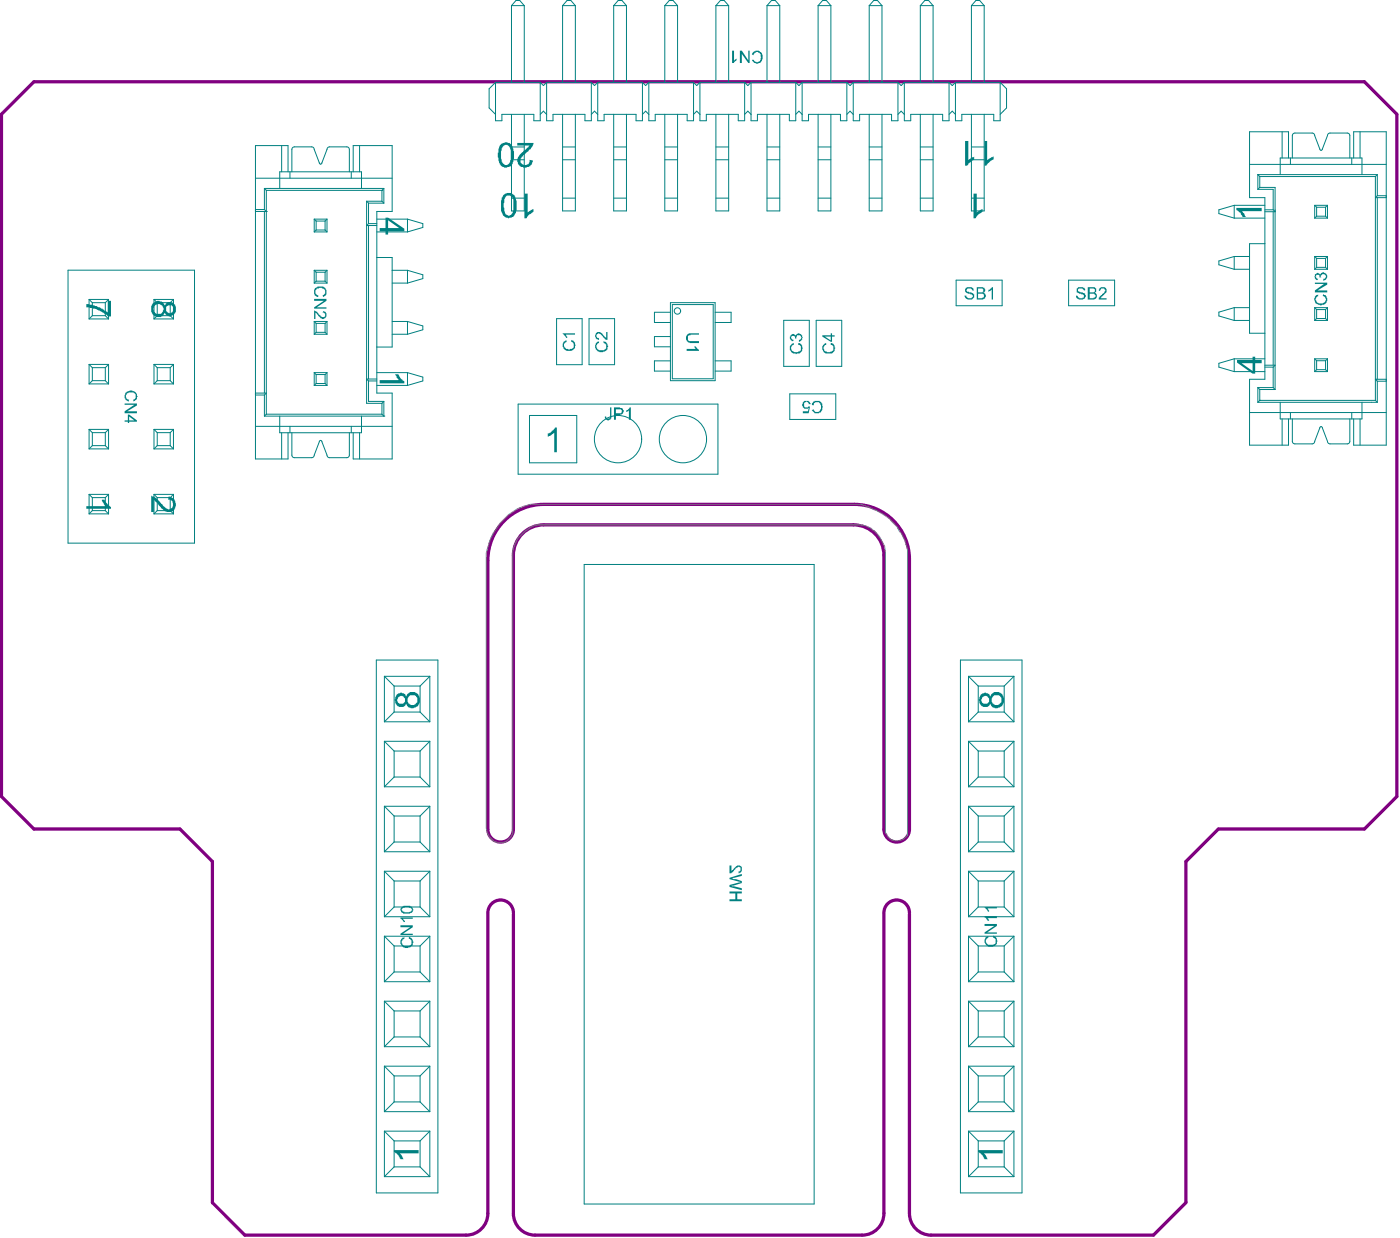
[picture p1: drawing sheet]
<svg xmlns="http://www.w3.org/2000/svg" width="182mm" height="161mm" viewBox="0 0 182 161" stroke-linecap="round" stroke-linejoin="round" font-family="sans-serif">
<path d="M66.1 67.5a7.3 7.3 0 0 1 4.8-1.8h40.4a7.2 7.2 0 0 1 7.2 7.1v35.2a1.66 1.66 0 0 1-1.7 1.7 1.66 1.66 0 0 1-1.6-1.7v-35.7a4 4 0 0 0-4-4h-40.4a4 4 0 0 0-3.9 4v35.7a1.66 1.66 0 0 1-1.7 1.7 1.66 1.66 0 0 1-1.6-1.7v-35a7.3 7.3 0 0 1 2.5-5.5zM63.6 119v39a2.82 2.82 0 0 1-2.9 2.8h-28.8l-4.2-4.2v-44.4l-4.3-4.2h-19l-4.2-4.3v-88.8l4.2-4.3h173.3l4.3 4.3v88.8l-4.3 4.3h-19l-4.2 4.2v44.4l-4.2 4.2h-29a2.82 2.82 0 0 1-2.8-2.8v-39M63.6 118.9a1.66 1.66 0 0 1 1.6-1.7 1.66 1.66 0 0 1 1.7 1.7M66.9 119v39a2.82 2.82 0 0 0 2.8 2.8h42.6a2.82 2.82 0 0 0 2.9-2.8v-39M115.2 118.9a1.66 1.66 0 0 1 1.6-1.7 1.66 1.66 0 0 1 1.7 1.7" fill="none" stroke="#800080" stroke-width=".42"/>
<g fill="none" stroke="#008080" stroke-width=".13">
<path d="M36.7 19v3.4M38 19.5v2.9M38.4 19.1h2.2M40.9 19.5l.7 1.7M42.6 19.5l-.7 1.7M42.9 19.1h2.3M45.5 19.5v2.9M46.8 19v3.4M64.6 10.7l-.9 .9v2.5l.9 .8M64.6 10.7v5h.8v-.8h4.1v.8h.9v-5M64.6 10.7h5.8M66.6 14.9v12.6h1.7v-12.6"/>
<path d="M66.6 19.1h1.7M66.6 .7h1.7M66.6 .7l.6-.6h.5l.6 .6M66.6 .7v10M68.3 .7v10M70.4 14.9l.4-.4 .4 .4M70.4 10.7l.4 .4 .4-.4M71.2 10.7v5h.8v-.8h4.2v.8h.8v-5M71.2 10.7h5.8M73.3 14.9v12.6h1.7v-12.6M73.3 19.1h1.7M73.3 .7h1.7"/>
<path d="M73.3 .7l.6-.6h.5l.6 .6M73.3 .7v10M75 .7v10M77 10.7l.5 .4 .4-.4M77 14.9l.5-.4 .4 .4M77.9 10.7v5h.8v-.8h4.2v.8h.8v-5M77.9 10.7h5.8M79.9 14.9v12.6h1.7v-12.6M79.9 19.1h1.7M79.9 .7h1.7M79.9 .7l.6-.6h.5l.6 .6M79.9 .7v10"/>
<path d="M81.6 .7v10M83.7 10.7l.4 .4 .4-.4M83.7 14.9l.4-.4 .4 .4M84.5 10.7v5h.9v-.8h4.1v.8h.9v-5M84.5 10.7h5.9M86.6 14.9v12.6h1.7v-12.6M86.6 19.1h1.7M86.6 .7h1.7M86.6 .7l.6-.6h.5l.6 .6M86.6 .7v10M88.3 .7v10M90.4 10.7l.4 .4 .4-.4"/>
<path d="M90.4 14.9l.4-.4 .4 .4M91.2 10.7v5h.8v-.8h4.2v.8h.8v-5M91.2 10.7h5.8M93.3 14.9v12.6h1.6v-12.6M93.3 19.1h1.6M93.3 .7h1.6M93.3 .7l.5-.6h.5l.6 .6M93.3 .7v10M94.9 .7v10M97 10.7l.4 .4 .4-.4M97 14.9l.4-.4 .4 .4M97.8 10.7v5h.9v-.8h4.1v.8h.9v-5"/>
<path d="M97.8 10.7h5.9M99.9 14.9v12.6h1.7v-12.6M99.9 19.1h1.7M99.9 .7h1.7M99.9 .7l.6-.6h.5l.6 .6M99.9 .7v10M101.6 .7v10M103.7 10.7l.4 .4 .4-.4M103.7 14.9l.4-.4 .4 .4M104.5 10.7v5h.8v-.8h4.2v.8h.8v-5M104.5 10.7h5.8M106.6 14.9v12.6h1.6v-12.6"/>
<path d="M106.6 19.1h1.6M106.6 .7h1.6M106.6 .7l.6-.6h.5l.5 .6M106.6 .7v10M108.2 .7v10M110.3 10.7l.4 .4 .5-.4M110.3 14.9l.4-.4 .5 .4M111.2 10.7v5h.8v-.8h4.1v.8h.9v-5M111.2 10.7h5.8M113.2 14.9v12.6h1.7v-12.6M113.2 19.1h1.7M113.2 .7h1.7"/>
<path d="M113.2 .7l.6-.6h.5l.6 .6M113.2 .7v10M114.9 .7v10M117 10.7l.4 .4 .4-.4M117 14.9l.4-.4 .4 .4M117.8 10.7v5h.8v-.8h4.2v.8h.8v-5M117.8 10.7h5.8M119.9 14.9v12.6h1.7v-12.6M119.9 19.1h1.7M119.9 .7h1.7M119.9 .7l.6-.6h.5l.6 .6M119.9 .7v10"/>
<path d="M121.6 .7v10M123.6 10.7l.5 .4 .4-.4M123.6 14.9l.5-.4 .4 .4M124.5 10.7v5h.8v-.8h4.2v.8h.8v-5M124.5 10.7h5.8M126.6 14.9v12.6h1.6v-12.6M126.6 19.1h1.6M126.6 .7h1.6M126.6 .7l.5-.6h.5l.6 .6M126.6 .7v10M128.2 .7v10M130.3 10.7l.8 .9v2.5l-.8 .8"/>
<path d="M167 17.2v3.4M168.4 17.7v2.9M168.7 17.3h2.2M171.3 17.7l.6 1.7M172.9 17.7l-.6 1.7M173.3 17.3h2.2M175.9 17.7v2.9M177.2 17.2v3.4M8.9 35.2h16.4v35.5h-16.4zM11.6 39v2.5M11.6 39h2.5M11.6 39l.4 .4"/>
<path d="M12 39.4v1.7M12 39.4h1.7M13.7 39.4v1.7M14.1 39v2.5M14.1 39l-.4 .4M20.1 39h2.5M20.1 39v2.5M20.1 39l.4 .4M20.5 39.4h1.7M20.5 39.4v1.7M22.2 39.4v1.7M22.6 39l-.4 .4"/>
<path d="M22.6 39v2.5M33.3 27.5h1.4M33.3 27.3h1.1M33.3 23.2h17.8M34.4 24.5v2.8M34.4 27.5v23.7M34.4 27.3l.3 .2M34.4 24.5l.3 .3M34.4 24.5h15.6M34.7 27.5h.1M34.7 24.8v29.1M34.7 24.8h15.1"/>
<path d="M36.4 24.5v-2.1h10.7v2.1M37.5 22.4v-3.4h-4.2v40.8h4.2v-3.4M37.8 22.4v.8M40.9 28.5v1.7M40.9 35.2v1.7M40.9 35.2h1.7M40.9 36.9h1.7M40.9 35.2l.3 .3M40.9 28.5h1.7M40.9 30.2h1.7M40.9 28.5l.3 .3M41.2 28.8v1.2"/>
<path d="M41.2 35.5v1.1M41.2 36.6l-.3 .3M41.2 36.6h1.2M41.2 35.5h1.2M41.2 30l-.3 .2M41.2 30h1.2M41.2 28.8h1.2M42.4 28.8v1.2M42.4 35.5v1.1M42.4 36.6l.2 .3M42.4 30l.2 .2M42.6 28.5v1.7"/>
<path d="M42.6 35.2v1.7M42.6 35.2l-.2 .3M42.6 28.5l-.2 .3M45.8 22.4v.8M46 22.4v-3.4h5.1v8.5h-2v23.7h2v8.6h-5.1v-3.4M47.8 26.2v26.3h2M47.8 26.2h2M47.8 26.2l.2 .3M48 29.1l-.2 .3h1.3M48 29.1h1.1M48 26.5h2M48 26.5v2.6"/>
<path d="M48 29.4v20M49.1 28.5h4M49.1 30.2h4M49.1 33.5h2v11.7h-2M49.8 24.8h.1M49.8 24.8v1.4M49.8 26.2l.2 .3M50 24.5v2M50 24.5l-.2 .3M51.1 35.2h2M51.1 36.9h2M53.1 28.5v1.7"/>
<path d="M53.1 35.2v1.7M53.1 28.5l2 .6v.5l-2 .6M53.1 35.2l2 .6v.5l-2 .6M66.6 25.8h1.7M66.6 20.8h1.7M73.3 25.8h1.7M73.3 20.8h1.7M79.9 25.8h1.7M79.9 20.8h1.7M86.6 25.8h1.7M86.6 20.8h1.7M87.3 39.4h5.9v10.2h-5.9z"/>
<path d="M87.6 39.7h5.3v9.6h-5.3zM93.3 25.8h1.6M93.3 20.8h1.6M99.9 25.8h1.7M99.9 20.8h1.7M106.6 25.8h1.6M106.6 20.8h1.6M113.2 25.8h1.7M113.2 20.8h1.7M119.9 25.8h1.7M119.9 20.8h1.7M124.6 36.5h6v3.3h-6z"/>
<path d="M126.6 25.8h1.6M126.6 20.8h1.6M139.2 36.5h6v3.3h-6zM160.8 26.7l-2 .6v.5l2 .6M160.8 33.4l-2 .6v.5l2 .6M160.8 26.7v1.7M160.8 33.4v1.7M160.8 33.4h2M160.8 35.1h2M160.8 26.7h4M160.8 28.4h4M162.8 21.4h17.8"/>
<path d="M163.9 22.7h.1M163.9 24.7h2v2.6M163.9 22.7l.2 .3M163.9 22.7v2M163.9 22.7h15.5M164.1 23v1.4M164.1 24.4l-.2 .3M164.1 24.4h2v26.3M164.1 23h15.1M164.8 31.7h-2v11.7h2M164.8 27.3h1.1M165.9 27.6v20"/>
<path d="M165.9 27.3l.2 .3h-1.3M166.8 22.7v-2.1h10.6v2.1M167.9 20.6v-3.4h-5.1v8.5h2v23.7h-2v8.6h5.1v-3.4M168.1 20.6v.8M171.3 33.4h1.6M171.3 35.1h1.6M171.3 26.7h1.6M171.3 28.4h1.6M171.3 26.7v1.7M171.3 33.4v1.7M171.3 33.4l.2 .3M171.3 26.7l.2 .3"/>
<path d="M171.5 27v1.2M171.5 33.7v1.1M171.5 34.8h1.2M171.5 33.7h1.2M171.5 34.8l-.2 .3M171.5 28.2l-.2 .2M171.5 27h1.2M171.5 28.2h1.2M172.7 27v1.2M172.7 33.7v1.1M172.7 34.8l.2 .3M172.7 28.2l.2 .2"/>
<path d="M172.9 33.4l-.2 .3M172.9 26.7l-.2 .3M172.9 26.7v1.7M172.9 33.4v1.7M176.1 20.6v.8M176.3 20.6v-3.4h4.3v40.8h-4.3v-3.4M179.2 23v29.1M179.4 25.5l-.2 .2h1.4M179.4 22.7l-.2 .3M179.4 22.7v2.8M179.4 25.7v23.7M179.4 25.5h1.2"/>
<path d="M11.6 47.5v2.5M11.6 55.9v2.6M11.6 58.5h2.5M11.6 55.9l.4 .4M11.6 55.9h2.5M11.6 50h2.5M11.6 47.5h2.5M11.6 47.5l.4 .4M11.6 41.5h2.5M12 47.9v1.7M12 56.3v1.7M12 58h1.7"/>
<path d="M12 58l-.4 .5M12 56.3h1.7M12 49.6h1.7M12 47.9h1.7M12 49.6l-.4 .4M12 41.1h1.7M12 41.1l-.4 .4M13.7 47.9v1.7M13.7 56.3v1.7M13.7 58l.4 .5M13.7 49.6l.4 .4M13.7 41.1l.4 .4"/>
<path d="M14.1 47.5v2.5M14.1 55.9v2.6M14.1 55.9l-.4 .4M14.1 47.5l-.4 .4M20.1 58.5h2.5M20.1 55.9h2.5M20.1 50h2.5M20.1 47.5h2.5M20.1 41.5h2.5M20.1 47.5v2.5M20.1 55.9v2.6M20.1 55.9l.4 .4"/>
<path d="M20.1 47.5l.4 .4M20.5 58l-.4 .5M20.5 58h1.7M20.5 49.6l-.4 .4M20.5 56.3h1.7M20.5 49.6h1.7M20.5 47.9h1.7M20.5 41.1l-.4 .4M20.5 41.1h1.7M20.5 47.9v1.7M20.5 56.3v1.7M22.2 47.9v1.7"/>
<path d="M22.2 56.3v1.7M22.2 58l.4 .5M22.2 49.6l.4 .4M22.2 41.1l.4 .4M22.6 55.9l-.4 .4M22.6 47.5l-.4 .4M22.6 47.5v2.5M22.6 55.9v2.6M33.3 51.2h1.4l-.3 .2M33.3 51.4h1.1M33.3 55.5h17.8M34.4 51.4v2.8"/>
<path d="M34.4 54.2h15.6M34.7 53.9l-.3 .3M34.7 53.9h15.1M36.4 54.2v2.2h10.7v-2.2M36.7 56.4v3.4M37.8 55.5v.9M38 56.4v2.9M38.4 59.6h2.2M40.9 48.5h1.7M40.9 41.9v1.6M40.9 48.5v1.7M40.9 50.2h1.7"/>
<path d="M40.9 48.5l.3 .3M40.9 41.9l.3 .2M40.9 43.5h1.7M40.9 41.9h1.7M41.2 49.9l-.3 .3M41.2 49.9h1.2M41.2 42.1v1.2M41.2 48.8v1.1M41.2 48.8h1.2M41.2 43.3l-.3 .2M41.2 42.1h1.2M41.2 43.3h1.2"/>
<path d="M41.6 57.5l-.7 1.8M41.9 57.5l.7 1.8M42.4 42.1v1.2M42.4 48.8v1.1M42.4 49.9l.2 .3M42.4 43.3l.2 .2M42.6 41.9v1.6M42.6 48.5v1.7M42.6 48.5l-.2 .3M42.6 41.9l-.2 .2M42.9 59.6h2.3M45.5 56.4v2.9"/>
<path d="M45.8 55.5v.9M46.8 56.4v3.4M48 49.6v2.7h2M48 49.6h1.1M49.1 48.5h4M49.1 50.2h4M49.1 49.4h-1.3l.2 .2M49.8 53.9l.2 .3M49.8 52.5v1.4M50 54.2h.1M50 52.3l-.2 .2M50 52.3v1.9"/>
<path d="M51.1 43.5h2M51.1 41.9h2M53.1 41.9v1.6M53.1 48.5v1.7M53.1 48.5l2 .6v.5l-2 .6M53.1 41.9l2 .5v.5l-2 .6M67.5 52.6h26v9.2h-26zM69 54.1h6.1v6.2h-6.1zM72.5 41.5h3.3v6h-3.3zM76.7 41.5h3.4v6h-3.4zM87.3 43.8h-2v1.4h2M87.3 47h-2v1.3h2"/>
<path d="M87.3 40.7h-2v1.3h2M93.2 47h2v1.3h-2M93.2 40.7h2v1.3h-2M102.1 41.7h3.3v6h-3.3zM102.9 51.3h6v3.3h-6zM106.3 41.7h3.4v6h-3.4zM160.8 41.7h2M160.8 40.1l-2 .5v.5l2 .6M160.8 46.7l-2 .6v.5l2 .6M160.8 48.4h4M160.8 46.7h4M160.8 40.1v1.6"/>
<path d="M160.8 46.7v1.7M160.8 40.1h2M162.8 53.7h17.8M163.9 50.5h2M163.9 52.4h15.5M163.9 50.5v1.9M163.9 50.5l.2 .2M164.1 52.1h.1M164.1 50.7v1.4M164.1 52.1l-.2 .3M164.1 50.7h2M164.1 52.1h15.1"/>
<path d="M164.8 47.8h1.1M164.8 47.6h1.3l-.2 .2M165.9 47.8v2.7M165.9 50.5l.2 .2M166.8 52.4v2.2h10.6v-2.2M167 54.6v3.4M168.1 53.7v.9M168.4 54.6v2.9M168.7 57.8h2.2M171.3 41.7h1.6M171.3 48.4h1.6M171.3 46.7h1.6"/>
<path d="M171.3 40.1h1.6M171.3 40.1v1.6M171.3 46.7v1.7M171.3 46.7l.2 .3M171.3 40.1l.2 .2M171.5 41.5h1.2M171.5 48.1l-.2 .3M171.5 40.3v1.2M171.5 47v1.1M171.5 47h1.2M171.5 48.1h1.2M171.5 41.5l-.2 .2"/>
<path d="M171.5 40.3h1.2M171.9 55.7l-.6 1.8M172.3 55.7l.6 1.8M172.7 40.3v1.2M172.7 47v1.1M172.7 48.1l.2 .3M172.7 41.5l.2 .2M172.9 46.7l-.2 .3M172.9 40.1l-.2 .2M172.9 40.1v1.6M172.9 46.7v1.7M173.3 57.8h2.2"/>
<path d="M175.9 54.6v2.9M176.1 53.7v.9M177.2 54.6v3.4M179.2 49.4h.1M179.2 49.4h1.4M179.2 52.1l.2 .3M179.2 49.4l.2 .2M179.4 49.6v2.8M179.4 49.6h1.2M11.6 66.9h2.5M11.6 64.4h2.5M11.6 64.4v2.5"/>
<path d="M11.6 64.4l.4 .4M12 66.5h1.7M12 64.8h1.7M12 64.8v1.7M12 66.5l-.4 .4M13.7 64.8v1.7M13.7 66.5l.4 .4M14.1 64.4v2.5M14.1 64.4l-.4 .4M20.1 66.9h2.5M20.1 64.4h2.5M20.1 64.4l.4 .4"/>
<path d="M20.1 64.4v2.5M20.5 66.5h1.7M20.5 64.8h1.7M20.5 66.5l-.4 .4M20.5 64.8v1.7M22.2 66.5l.4 .4M22.2 64.8v1.7M22.6 64.4l-.4 .4M22.6 64.4v2.5M76.1 73.5h30v83.3h-30zM49 86h8v69.3h-8zM50.1 88.1v5.9"/>
<path d="M50.1 96.5v6M50.1 96.5h5.9M50.1 94h5.9M50.1 88.1h5.9M50.1 96.5l1.2 1.3M50.1 88.1l1.2 1.2M51.3 89.3v3.4M51.3 97.8v3.4M51.3 97.8h3.4M51.3 92.7h3.4M51.3 92.7l-1.2 1.3M51.3 89.3h3.4"/>
<path d="M54.7 89.3v3.4M54.7 97.8v3.4M54.7 92.7l1.3 1.3M56 88.1v5.9M56 96.5v6M56 96.5l-1.3 1.3M56 88.1l-1.3 1.2M125.1 86h8v69.3h-8zM126.2 88.1v5.9M126.2 96.5v6M126.2 96.5l1.2 1.3M126.2 96.5h5.9"/>
<path d="M126.2 94h5.9M126.2 88.1l1.2 1.2M126.2 88.1h5.9M127.4 97.8h3.4M127.4 92.7h3.4M127.4 89.3h3.4M127.4 89.3v3.4M127.4 97.8v3.4M127.4 92.7l-1.2 1.3M130.8 89.3v3.4M130.8 97.8v3.4M130.8 92.7l1.3 1.3"/>
<path d="M132.1 88.1v5.9M132.1 96.5v6M132.1 96.5l-1.3 1.3M132.1 88.1l-1.3 1.2M50.1 105v5.9M50.1 113.5v5.9M50.1 105l1.2 1.3M50.1 119.4h5.9M50.1 113.5h5.9M50.1 105h5.9M50.1 110.9h5.9M50.1 102.5h5.9"/>
<path d="M50.1 113.5l1.2 1.2M51.3 106.3v3.4M51.3 114.7v3.4M51.3 118.1h3.4M51.3 114.7h3.4M51.3 118.1l-1.2 1.3M51.3 109.7l-1.2 1.2M51.3 106.3h3.4M51.3 109.7h3.4M51.3 101.2h3.4M51.3 101.2l-1.2 1.3M54.7 106.3v3.4"/>
<path d="M54.7 114.7v3.4M54.7 109.7l1.3 1.2M54.7 101.2l1.3 1.3M54.7 118.1l1.3 1.3M56 105v5.9M56 113.5v5.9M56 113.5l-1.3 1.2M56 105l-1.3 1.3M126.2 105v5.9M126.2 113.5v5.9M126.2 119.4h5.9M126.2 113.5h5.9"/>
<path d="M126.2 113.5l1.2 1.2M126.2 105l1.2 1.3M126.2 105h5.9M126.2 110.9h5.9M126.2 102.5h5.9M127.4 118.1h3.4M127.4 114.7h3.4M127.4 106.3h3.4M127.4 109.7h3.4M127.4 101.2h3.4M127.4 106.3v3.4M127.4 114.7v3.4"/>
<path d="M127.4 118.1l-1.2 1.3M127.4 109.7l-1.2 1.2M127.4 101.2l-1.2 1.3M130.8 106.3v3.4M130.8 114.7v3.4M130.8 109.7l1.3 1.2M130.8 101.2l1.3 1.3M130.8 118.1l1.3 1.3M132.1 105v5.9M132.1 113.5v5.9M132.1 113.5l-1.3 1.2M132.1 105l-1.3 1.3"/>
<path d="M50.1 121.9v5.9M50.1 130.4v5.9M50.1 138.8v6M50.1 138.8l1.2 1.3M50.1 130.4l1.2 1.3M50.1 121.9l1.2 1.3M50.1 138.8h5.9M50.1 136.3h5.9M50.1 127.8h5.9M50.1 130.4h5.9M50.1 121.9h5.9M51.3 123.2v3.4"/>
<path d="M51.3 131.7v3.3M51.3 135h3.4M51.3 126.6h3.4M51.3 135l-1.2 1.3M51.3 131.7h3.4M51.3 123.2h3.4M51.3 126.6l-1.2 1.2M54.7 123.2v3.4M54.7 131.7v3.3M54.7 135l1.3 1.3M54.7 126.6l1.3 1.2M56 138.8l-1.3 1.3"/>
<path d="M56 121.9v5.9M56 130.4v5.9M56 138.8v6M56 130.4l-1.3 1.3M56 121.9l-1.3 1.3M126.2 138.8l1.2 1.3M126.2 121.9v5.9M126.2 130.4v5.9M126.2 138.8v6M126.2 138.8h5.9M126.2 136.3h5.9M126.2 127.8h5.9"/>
<path d="M126.2 130.4l1.2 1.3M126.2 130.4h5.9M126.2 121.9l1.2 1.3M126.2 121.9h5.9M127.4 135h3.4M127.4 126.6h3.4M127.4 131.7h3.4M127.4 123.2h3.4M127.4 123.2v3.4M127.4 131.7v3.3M127.4 135l-1.2 1.3M127.4 126.6l-1.2 1.2"/>
<path d="M130.8 123.2v3.4M130.8 131.7v3.3M130.8 135l1.3 1.3M130.8 126.6l1.3 1.2M132.1 138.8l-1.3 1.3M132.1 121.9v5.9M132.1 130.4v5.9M132.1 138.8v6M132.1 130.4l-1.3 1.3M132.1 121.9l-1.3 1.3M50.1 147.3v5.9M50.1 153.2h5.9"/>
<path d="M50.1 147.3h5.9M50.1 144.8h5.9M50.1 147.3l1.2 1.3M51.3 152l-1.2 1.2M51.3 140.1v3.4M51.3 148.6v3.4M51.3 148.6h3.4M51.3 152h3.4M51.3 143.5l-1.2 1.3M51.3 140.1h3.4M51.3 143.5h3.4M54.7 140.1v3.4"/>
<path d="M54.7 148.6v3.4M54.7 143.5l1.3 1.3M54.7 152l1.3 1.2M56 147.3l-1.3 1.3M56 147.3v5.9M126.2 153.2h5.9M126.2 147.3l1.2 1.3M126.2 147.3h5.9M126.2 147.3v5.9M126.2 144.8h5.9M127.4 148.6h3.4M127.4 152h3.4"/>
<path d="M127.4 140.1h3.4M127.4 143.5h3.4M127.4 152l-1.2 1.2M127.4 140.1v3.4M127.4 148.6v3.4M127.4 143.5l-1.2 1.3M130.8 140.1v3.4M130.8 148.6v3.4M130.8 143.5l1.3 1.3M130.8 152l1.3 1.2M132.1 147.3l-1.3 1.3M132.1 147.3v5.9"/>
</g>
<g fill="#008080">
<path d="M11.2 65.9h2.5l-.4-.7v-.1h.3l.4 .6 .5 .3v.3h-3.3z"/>
<path d="M11.2 39.6l.8 .1 .3 .1v.1a4 4 0 0 1 1.7 .8v-1.5h.5v2h-.5l-.1-.2-1.3-.7-.5-.1v-.1l-.9-.1z"/>
<path d="M19.7 64.6l.6 .2 1.2 1.2a.59 .59 0 0 0 .8 .2 .59 .59 0 0 0 .2-.8l-.2-.2-.4-.1 .1-.5h.1a1.06 1.06 0 0 1 .8 1 1.06 1.06 0 0 1-.7 1.1 1.43 1.43 0 0 1-1.2-.5l-.4-.5-.6-.5v1.5h-.3z"/>
<path d="M51.3 149.8h3.2v.4h-2.4l.2 .3 .3 .5h-.4l-.3-.5-.6-.5z"/>
<path d="M68.3 25.2h.4v2.5l.5-.3v-.1l.3-.1v.4l-.3 .2a.78 .78 0 0 0-.6 .6h-.3z"/>
<path d="M67.4 18.6h2.1l-.1 .4h-.1l-.1 .4-1.1 .8v.2a.61 .61 0 0 0-.1 .9 .61 .61 0 0 0 .9-.1h.1v-.4l.4 .1v.2a1.06 1.06 0 0 1-1 .7 1.06 1.06 0 0 1-1-.7v-.1a1.45 1.45 0 0 1 .7-1.2l.9-.8h-1.6z"/>
<path d="M127.4 149.8h3.2v.4h-2.4l.2 .3 .3 .5h-.4l-.3-.5-.6-.5z"/>
<path d="M126.8 25.2h.4v2.5l.5-.3v-.1l.3-.1v.4l-.6 .3-.3 .5h-.3z"/>
<path d="M128.3 18.4h.3v2.4l.5-.2v-.1l.3-.1v.3l-.7 .5-.2 .4h-.2z"/>
<path d="M125.7 18.4h.4v2.4l.8-.4v.4l-.6 .4-.3 .4h-.3z"/>
<path d="M161.1 27.1h3.3v.4h-2.6l.3 .3v.1h.1v.2l.1 .2h-.4l-.3-.6-.5-.4z"/>
<path d="M41.1 37.5l.2-.1v-.1a.92 .92 0 0 1 1.1 .4 .67 .67 0 0 1-.3 1l-.1-.2 .1-.1a.44 .44 0 0 0 .3-.5 .44 .44 0 0 0-.5-.3v-.1l-.6 .1a.51 .51 0 0 0-.2 .6l.4 .3-.1 .2h-.1l-.4-.4v-.6z"/>
<path d="M40.9 38.9h1.6v.3l-1.2 .8h1.2v.2h-1.6v-.2l1.3-.8h-1.3z"/>
<path d="M40.9 40.4h.1a.6 .6 0 0 1 .5 .6h.1a.48 .48 0 0 0 .8 .2 .34 .34 0 0 0-.1-.4 .34 .34 0 0 0-.3-.1l.2-.2a.5 .5 0 0 1 .3 .7 .5 .5 0 0 1-.6 .3l-.8-.8v.8h-.2z"/>
<path d="M52.4 122.1l.3-.1v.3a.48 .48 0 0 0-.4 .5 .48 .48 0 0 0 .5 .4 .56 .56 0 0 0 .7-.2 .56 .56 0 0 0 0-.6l-.2-.1v-.3a.74 .74 0 0 1 .5 1 1.11 1.11 0 0 1-1.2 .4l-.2-.2a.72 .72 0 0 1 0-1.1z"/>
<path d="M52.2 120.5h1.6v.2l-1.3 .9h1.3v.2h-1.6v-.2l1.2-.9h-1.2z"/>
<path d="M52.2 119.5h1.6v.1h-1.3l.3 .4v.1h-.2l-.4-.5z"/>
<path d="M71.4 56.4a.78 .78 0 0 0 .6-.4h.1l.2-.3h.2v3.2h-.3v-2.5l-.5 .4-.3 .1z"/>
<path d="M73.4 44.5l.2-.1v-.1h.2v.2a.47 .47 0 0 0-.3 .6 .47 .47 0 0 0 .5 .3l.1 .1h.1v-.1a.49 .49 0 0 0 .6-.3 .49 .49 0 0 0-.3-.6h-.1v-.2h.3l.2 .3a1.02 1.02 0 0 1-.2 1 1.14 1.14 0 0 1-1.3-.2v-.2h-.1z"/>
<path d="M73.3 43.4h1.6v.2h-1.3l.3 .2v.2h-.2l-.1-.3z"/>
<path d="M95 116.1h1.6v.2h-.6v.8h.6v.3h-1.6v-.3h.8v-.8h-.8z"/>
<path d="M95 114.3l1.6-.5v.3l-1.3 .3 1.3 .3v.3l-1.3 .3 1.3 .4v.2l-1.6-.4v-.3l1.5-.3-1.5-.4z"/>
<path d="M95 112.7h.3v.8l.4-.5a.5 .5 0 0 1 .9-.1 .5 .5 0 0 1-.4 .8v-.2a.3 .3 0 0 0 .3-.4 .3 .3 0 0 0-.4-.2l-.5 .4a.58 .58 0 0 1-.6 .4z"/>
<path d="M107.4 44.8l.2-.1v.2a.43 .43 0 0 0-.3 .5 .43 .43 0 0 0 .4 .4v.1h.4l.1-.1a.43 .43 0 0 0 .4-.4 .43 .43 0 0 0-.4-.5v-.2a.64 .64 0 0 1 .5 .8 .59 .59 0 0 1-.8 .5h-.2a.43 .43 0 0 1-.5-.4l-.1-.1v-.4z"/>
<path d="M128.4 122l.4-.1-.1 .3a.44 .44 0 0 0-.3 .5 .44 .44 0 0 0 .5 .3h.4a.46 .46 0 0 0 .4-.3 .46 .46 0 0 0-.2-.5l-.1-.1v-.3v.1a.44 .44 0 0 1 .5 .5l.1 .1-.1 .4a.85 .85 0 0 1-1 .4 .85 .85 0 0 1-.6-.9z"/>
<path d="M128.3 120.3h1.6v.3l-1.3 .8h1.3v.2h-1.6v-.2l1.2-.8h-1.2z"/>
<path d="M128.3 119.3h1.6v.3h-1.3l.3 .2v.1h-.2l-.4-.4z"/>
<path d="M128.3 118.1h1.6v.2h-1.3l.3 .2v.2h-.2l-.1-.2z"/>
<path d="M49.5 49.5h2.5h-.1l-.4-.7v-.1h.4l.3 .5 .5 .5v.2h-3.2z"/>
<path d="M79.5 53.1h.1v1.1a.43 .43 0 0 1-.4 .5 .43 .43 0 0 1-.4-.5h.2a.26 .26 0 0 0 .3 .3 .26 .26 0 0 0 .2-.3z"/>
<path d="M82 53.1h.2v1.6h-.3v-1.2l-.3 .1v-.1z"/>
<path d="M105.9 52.3l.4-.1a.7 .7 0 0 1 .7 .2 .7 .7 0 0 1 .1 .7v.1a.44 .44 0 0 1-.4 .5v.1h-.2a.38 .38 0 0 1-.5-.2l-.2-.1v-.1l.2-.1a.32 .32 0 0 0 .4 .3h.1a.68 .68 0 0 0 .3-1.1 .44 .44 0 0 0-.6-.1l-.3 .4-.1-.1z"/>
<path d="M104.8 52.2h.1a.38 .38 0 0 1 .5 .2h.1l.1 .2h-.2v-.1l-.3-.2-.1 .1a.33 .33 0 0 0-.3 .2 .33 .33 0 0 0 .1 .4v.1a.38 .38 0 0 0 .6-.2l.1 .1-.1 .8h-.8v-.2h.7l.1-.5-.2 .1a.38 .38 0 0 1-.5-.1l-.2-.2v-.3z"/>
<path d="M89.7 43.4h1.4v.2h-1.1v.1a.3 .3 0 0 0-.4 .3 .28 .28 0 0 0 0 .3 .28 .28 0 0 0 .4 .1h1.1v.3h-1.2a.7 .7 0 0 1-.4-1z"/>
<path d="M89.5 45.4h1.1l-.1-.1v-.2h.1l.5 .4v.2h-1.6z"/>
<path d="M77.8 44.5l.2-.1v.3a.48 .48 0 0 0-.3 .5 .48 .48 0 0 0 .5 .4 .56 .56 0 0 0 .7-.2 .56 .56 0 0 0 0-.6l-.3-.1v-.3l.1 .1a.44 .44 0 0 1 .4 .5h.1l-.1 .4a.87 .87 0 0 1-.9 .5 .87 .87 0 0 1-.7-.7l.1-.5z"/>
<path d="M77.8 43.2h.4l.8 .8v-.8h.1v1.1h-.2l-.4-.5a.59 .59 0 0 0-.7-.3 .3 .3 0 0 0-.1 .3 .3 .3 0 0 0 .3 .2v.3a.51 .51 0 0 1-.4-.8z"/>
<path d="M103.2 44.8l.2-.1v.2a.35 .35 0 0 0-.3 .5l.1 .2a.74 .74 0 0 0 1.1-.1 .43 .43 0 0 0-.3-.6v-.2a.64 .64 0 0 1 .5 .8 .74 .74 0 0 1-1 .5 .43 .43 0 0 1-.5-.4h-.1v-.5z"/>
<path d="M103.1 43.6h.1a.38 .38 0 0 1 .5 .1v-.1a.34 .34 0 0 1 .6 0l.2 .1 .1 .3h-.1l-.1 .3-.3 .2v-.2h.2v-.2a.31 .31 0 0 0-.2-.5 .31 .31 0 0 0-.4 .4v.1h-.1a.3 .3 0 0 0-.4-.4 .22 .22 0 0 0-.1 .3 .22 .22 0 0 0 .1 .2v.1h.2l-.1 .1a.42 .42 0 0 1-.4-.3 .42 .42 0 0 1 .2-.4z"/>
<path d="M140.4 37.4h.7v.1h.2l.1 .3-.3-.1a.44 .44 0 0 0-.6-.1 .24 .24 0 0 0-.1 .2 .24 .24 0 0 0 .3 .2l.2 .1a.46 .46 0 0 1 .5 .2 .46 .46 0 0 1-.1 .5l-.1 .1a.72 .72 0 0 1-1-.2v-.2h.2l.2 .3h.3a.32 .32 0 0 0 .3-.4l-.7-.2a.39 .39 0 0 1-.2-.6z"/>
<path d="M143.4 37.4h.1a.5 .5 0 0 1 .6 .2 .5 .5 0 0 1 0 .6l-.7 .6h.8v.2h-1.1v-.1a.58 .58 0 0 1 .5-.5l.4-.5a.34 .34 0 0 0-.3-.3 .34 .34 0 0 0-.4 .3l-.2-.2z"/>
<path d="M171.5 38.4l.2-.1v.3h-.1a.53 .53 0 0 0-.1 .6 .53 .53 0 0 0 .6 .3 .52 .52 0 0 0 .6-.3 .52 .52 0 0 0-.2-.6l-.2-.1 .1-.2a.69 .69 0 0 1 .5 .8 .69 .69 0 0 1-.7 .6 .73 .73 0 0 1-.7-.2 .73 .73 0 0 1-.2-.7v-.2z"/>
<path d="M171.3 36.8h1.6v.3l-1.3 .7h1.3v.3h-1.6v-.3l1.2-.8h-1.2z"/>
<path d="M171.3 35.7l.4-.2 .3 .3a.37 .37 0 0 1 .3-.3 .37 .37 0 0 1 .4 .1 .5 .5 0 0 1 .2 .6 .5 .5 0 0 1-.5 .4v-.3h.2a.33 .33 0 0 0 .1-.5h-.1a.24 .24 0 0 0-.3-.1 .24 .24 0 0 0-.2 .2v.2h-.2a.25 .25 0 0 0-.1-.3 .25 .25 0 0 0-.3 .1l-.1 .1h.1l.1 .3h.1l-.1 .2a.3 .3 0 0 1-.3-.4l-.1-.1z"/>
<path d="M16.5 51l.2-.1a.79 .79 0 0 1 1.1 .5l.1 .2-.1 .1a.45 .45 0 0 1-.3 .5l-.1 .1-.1-.3a.32 .32 0 0 0 .4-.4 .47 .47 0 0 0-.6-.5 .52 .52 0 0 0-.6 .3 .52 .52 0 0 0 .2 .6h.1l-.1 .3a.7 .7 0 0 1-.4-1z"/>
<path d="M16.2 52.5h1.6v.3l-1.2 .8h1.2v.2h-1.6v-.2l1.3-.9h-1.3z"/>
<path d="M98.2 6.7l.3-.1a.79 .79 0 0 1 .8 1v.1a.72 .72 0 0 1-.5 .6 .72 .72 0 0 1-.7-.3l-.1-.2 .2 .1a.44 .44 0 0 0 .6 .1l.3-.2 .1-.4-.1-.2a.3 .3 0 0 0-.3-.3v-.1h-.3v.1h-.3v.3l-.3-.1h.1v-.2z"/>
<path d="M96.4 6.6h.2l.9 1.3v-1.3h.2v1.6h-.2l-.9-1.2v1.2h-.2z"/>
<path d="M95.4 6.6h.2v1.3l.2-.2h.2v-.1v.3l-.4 .3h-.2z"/>
<path d="M125.8 37.5a.73 .73 0 0 1 1.1 .3h-.2a.41 .41 0 0 0-.4-.2 .41 .41 0 0 0-.4 .2l.1 .2 .6 .1v.1a.32 .32 0 0 1 .3 .4v.1a.67 .67 0 0 1-1.2 0l-.1-.2h.3a.35 .35 0 0 0 .5 .3 .26 .26 0 0 0 .3-.1 .26 .26 0 0 0 0-.3l-.3-.1v-.1h-.3a.32 .32 0 0 1-.4-.5z"/>
<path d="M128.8 37.7h.1l.3-.3h.2v1.6h-.2v-1.3l-.2 .2h-.1v.1h-.1z"/>
<path d="M20 39.4l.2-.1h.3v-.1h.3l.1 .1a.43 .43 0 0 1 .5 .4l.1 .1a.58 .58 0 0 1 .6-.5 .74 .74 0 0 1 .8 .9 .82 .82 0 0 1-1.1 .9l-.2-.1-.1-.3-.1 .1a.42 .42 0 0 1-.4 .4v.1a1.06 1.06 0 0 1-1.2-.5 1.06 1.06 0 0 1 .2-1.3zM21.7 39.9a.57 .57 0 0 0-.1 .6 .57 .57 0 0 0 .6 .3 .44 .44 0 0 0 .4-.5v-.1a.34 .34 0 0 0-.4-.4zM20.3 39.7l-.2 .2a.61 .61 0 0 0-.1 .6 .61 .61 0 0 0 .6 .4h.1a.64 .64 0 0 0 .6-.7 .64 .64 0 0 0-.7-.6z"/>
<path d="M65.8 25.2h.1a.97 .97 0 0 1 1.3 .9l.1 .3a2.07 2.07 0 0 1-.3 1.6 .68 .68 0 0 1-.6 .3l-.1 .1a1.04 1.04 0 0 1-.9-.8l-.1-.1v-.5a2.02 2.02 0 0 1 .3-1.6zM66 25.5l-.2 .2v.2h-.1v.5l-.1 .1v.5l.2 .7a.51 .51 0 0 0 .6 .4 .51 .51 0 0 0 .4-.6l.1-.1v-.4a1.86 1.86 0 0 0-.3-1.4z"/>
<path d="M65.4 18.7l.2-.1a.93 .93 0 0 1 1.3 .9 2.48 2.48 0 0 1-.4 2.2h-.1a.75 .75 0 0 1-1.2-.3l-.2-.2-.1-.3a2.66 2.66 0 0 1 .1-1.6l.1-.3zM65.6 19a2.1 2.1 0 0 0-.3 1.5l.1 .6a.43 .43 0 0 0 .5 .4h.2l.4-.3v-.4v-1.3v-.1a.55 .55 0 0 0-.9-.4z"/>
<path d="M161.2 46.9h2v-.4h.3v.4h.9v.4h-.9v1.4h-.3l-2-1.5zM161.7 47.3l1.5 1v-1z"/>
<path d="M52.4 118h.1a1.18 1.18 0 0 1 1.3 .2l.1 .3-.1 .2-.2 .2h-.2v.1h-.4a.63 .63 0 0 1-.8-.7zM52.5 118.2l-.2 .3a.84 .84 0 0 0 1.3 .1l.1-.1-.2-.3h-.2v-.1z"/>
<path d="M51.7 90.4a.79 .79 0 0 1 1.2 .3 .85 .85 0 0 1 .7-.6 .85 .85 0 0 1 .9 .4 1.02 1.02 0 0 1 0 1.4 1.02 1.02 0 0 1-1.5 0l-.1-.3a.58 .58 0 0 1-.6 .5 .53 .53 0 0 1-.6-.4l-.2-.1-.1-.6h.1v-.2zM52 90.7l-.1 .1a.51 .51 0 0 0-.1 .6 .51 .51 0 0 0 .6 .2 .52 .52 0 0 0 .3-.7 .52 .52 0 0 0-.7-.2zM53.1 91.2a.66 .66 0 0 0 1.3 0 .66 .66 0 0 0-1.3 0z"/>
<path d="M107.1 43.7h1.1v-.3h.2v.3h.3v.1h-.3v.7h-.2l-1.1-.7zM107.5 43.8l.7 .5v-.5z"/>
<path d="M127.8 90.4a.79 .79 0 0 1 1.2 .3 .85 .85 0 0 1 .7-.6 .85 .85 0 0 1 .8 .4 1.02 1.02 0 0 1 0 1.4 1.02 1.02 0 0 1-1.4 0l-.1-.3a.58 .58 0 0 1-.6 .5 .53 .53 0 0 1-.6-.4l-.2-.1-.1-.6h.1v-.2zM128.1 90.7l-.1 .1a.51 .51 0 0 0-.1 .6 .51 .51 0 0 0 .6 .2 .52 .52 0 0 0 .3-.7 .52 .52 0 0 0-.7-.2zM129.2 91.2a.66 .66 0 0 0 1.3 0 .66 .66 0 0 0-1.3 0z"/>
<path d="M80 53.1h.7h.2a.43 .43 0 0 1 .4 .5 .43 .43 0 0 1-.5 .4l-.1 .1h-.5v.6h-.2zM80.2 53.3v.5h.5a.3 .3 0 0 0 .3-.3l-.1-.2z"/>
<path d="M50.2 28.3h.4l2.1 1.5v.3h-2.1v.4h-.4v-.4h-.7v-.4h.7zM50.6 28.7v1h1.4z"/>
<path d="M141.7 37.4h.8a.32 .32 0 0 1 .3 .4v.2l-.2 .2a.46 .46 0 0 1 .3 .5 .46 .46 0 0 1-.6 .3h-.6zM142 37.6v.5h.3a.28 .28 0 0 0 .3-.3 .28 .28 0 0 0-.4-.2zM142 38.2v.6h.5h.1a.22 .22 0 0 0 .1-.3 .22 .22 0 0 0-.1-.2v-.1z"/>
<path d="M16.7 54h.1l1 .7v.2h-1v.2h-.1v-.2h-.5v-.2h.5zM16.8 54.2v.5h.7z"/>
<path d="M127.2 37.4h.9l.2 .2a.37 .37 0 0 1-.2 .6 .35 .35 0 0 1 .3 .5l-.3 .3h-.9zM127.4 37.6v.5h.4a.3 .3 0 0 0 .3-.4l-.1-.1zM127.4 38.2v.6h.4a.31 .31 0 0 0 .4-.3 .31 .31 0 0 0-.4-.3z"/>
</g>
<g fill="none" stroke="#008080" stroke-width=".13">
<path d="M38.4 19.1l-.2 .1-.2 .3M40.6 19.1l.2 .1 .1 .3M42.9 19.1l-.1 .1-.2 .3M45.2 19.1l.1 .1 .2 .3M168.7 17.3l-.2 .1-.1 .3M170.9 17.3l.2 .1 .2 .3M171.9 19.4l.2 .2 .2-.2M173.3 17.3l-.3 .2-.1 .2M175.5 17.3l.2 .1 .2 .3M41.6 21.2l.2 .2 .1-.2M38 59.3l.1 .1 .3 .2M40.9 59.3v.1l-.3 .2"/>
<path d="M41.6 57.5l.2-.1 .1 .1M42.6 59.3v.1l.3 .2M45.5 59.3v.1l-.3 .2M168.4 57.5v.1l.3 .2M171.3 57.5l-.1 .1-.3 .2M171.9 55.7l.2-.1 .2 .1M172.9 57.5l.1 .1 .3 .2M175.9 57.5l-.2 .3h-.2"/>
<circle cx="80.5" cy="57.2" r="3.1"/>
<circle cx="88.3" cy="40.5" r=".42"/>
<circle cx="89" cy="57.2" r="3.1"/>
</g>
<path d="M66.3 67a6.3 6.3 0 0 1 3.1-1.3h42.9a18.2 18.2 0 0 1 3.6 1.9l1 1 .3 .6 .2 .2 .5 1 .3 1.1v37.3l-.1 .2a1.61 1.61 0 0 1-2.4 0l-.3-.5v-36.6a4.1 4.1 0 0 0-2.7-3.5h-.9h-41.7a3 3 0 0 0-1.8 .9 3.8 3.8 0 0 0-1.5 2.5v36.7a1.69 1.69 0 0 1-1.5 1.3 1.69 1.69 0 0 1-1.7-1.1l-.2-.8v-35.9l.3-1.3 .6-1.3 .8-1.3z" fill="none" stroke="#808080" stroke-width=".13"/>
</svg>
